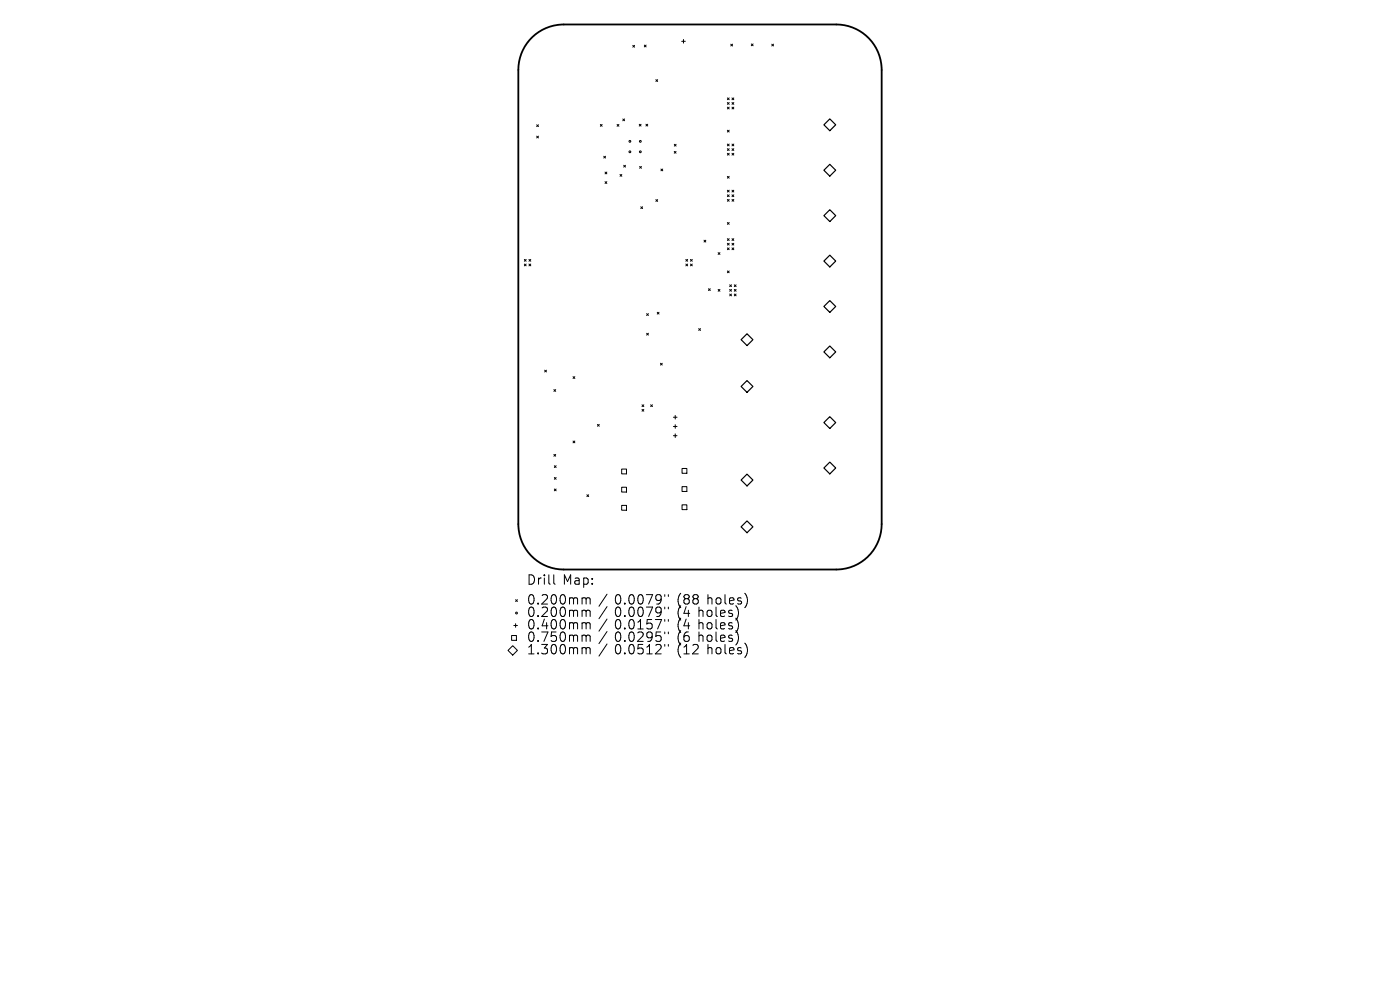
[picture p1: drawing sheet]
<svg xmlns="http://www.w3.org/2000/svg" width="297mm" height="210mm" viewBox="0 0 297 210" stroke-linecap="round" stroke-linejoin="round" font-family="sans-serif">
<defs><g id="words">
<g font-size="2.8">
<text x="111.8" y="124.5">Drill</text>
<text x="119.4" y="124.5">Map:</text>
<text x="111.8" y="128.7">0.200mm</text>
<text x="111.8" y="131.3">0.200mm</text>
<text x="130.4" y="128.7">0.0079&quot;</text>
<text x="130.4" y="131.3">0.0079&quot;</text>
<text x="143.7" y="128.7">(88</text>
<text x="143.7" y="131.3">(4</text>
<text x="148.2" y="131.3">holes)</text>
<text x="150.1" y="128.7">holes)</text>
<text x="111.8" y="133.9">0.400mm</text>
<text x="111.8" y="136.6">0.750mm</text>
<text x="130.4" y="133.9">0.0157&quot;</text>
<text x="130.4" y="136.6">0.0295&quot;</text>
<text x="143.7" y="133.9">(4</text>
<text x="143.7" y="136.6">(6</text>
<text x="148.2" y="133.9">holes)</text>
<text x="148.2" y="136.6">holes)</text>
<text x="111.8" y="139.2">1.300mm</text>
<text x="130.4" y="139.2">0.0512&quot;</text>
<text x="143.7" y="139.2">(12</text>
<text x="150.1" y="139.2">holes)</text>
</g>
</g></defs>
<path d="M112.9 7.9a9.6 9.6 0 0 1 6.7-2.7h57.8a9.6 9.6 0 0 1 9.6 9.6v96.4a9.6 9.6 0 0 1-9.6 9.6h-57.8a9.6 9.6 0 0 1-9.6-9.6v-96.4a9.6 9.6 0 0 1 2.9-6.9z" fill="none" stroke="#000" stroke-width=".39"/>
<g fill="none" stroke="#000" stroke-width=".21">
<path d="M134.2 9.6l.4 .4M134.6 9.6l-.4 .4M136.7 9.6l.4 .4M137.1 9.6l-.4 .4M139.1 16.9l.4 .4M139.5 16.9l-.4 .4M144.6 8.8h.8M145 8.4v.7M155 9.4l.4 .4M155.4 9.4l-.4 .4M159.4 9.3l.4 .4M159.8 9.3l-.4 .4"/>
<path d="M163.7 9.4l.4 .4M164.1 9.4l-.4 .4M113.9 26.5l.3 .4M113.9 28.9l.3 .4M114.2 26.5l-.3 .4M114.2 28.9l-.3 .4M127.4 26.4l.3 .4M127.7 26.4l-.3 .4M128.1 33.1l.4 .4M128.4 38.5l.3 .4M128.4 36.5l.3 .4M128.5 33.1l-.4 .4"/>
<path d="M128.7 38.5l-.3 .4M128.7 36.5l-.3 .4M130.9 26.4l.4 .4M131.3 26.4l-.4 .4M131.5 37l.4 .4M131.9 37l-.4 .4M132.1 25.2l.4 .4M132.3 35.1l.4 .3M132.5 25.2l-.4 .4M132.7 35.1l-.4 .3M135.6 26.4l.4 .3M135.7 35.3l.4 .4"/>
<path d="M136 26.4l-.4 .3M136.1 35.3l-.4 .4M137 26.4l.4 .3M137.4 26.4l-.4 .3M140.2 35.9l.4 .3M140.6 35.9l-.4 .3M143 32.1l.4 .4M143.1 30.6l.3 .4M143.4 32.1l-.4 .4M143.4 30.6l-.3 .4M154.3 20.8l.4 .4M154.3 21.7l.4 .4"/>
<path d="M154.3 22.7l.4 .4M154.3 27.6l.4 .4M154.3 30.6l.4 .3M154.3 31.5l.4 .4M154.3 32.5l.4 .4M154.3 37.4l.4 .4M154.7 21.7l-.4 .4M154.7 20.8l-.4 .4M154.7 22.7l-.4 .4M154.7 27.6l-.4 .4M154.7 30.6l-.4 .3M154.7 31.5l-.4 .4"/>
<path d="M154.7 32.5l-.4 .4M154.7 37.4l-.4 .4M155.3 30.6l.4 .3M155.3 21.7l.4 .4M155.3 22.7l.4 .4M155.3 31.5l.4 .4M155.3 32.5l.4 .4M155.3 20.8l.4 .4M155.7 20.8l-.4 .4M155.7 21.7l-.4 .4M155.7 30.6l-.4 .3M155.7 31.5l-.4 .4"/>
<path d="M155.7 22.7l-.4 .4M155.7 32.5l-.4 .4M111.2 55l.4 .4M111.2 56l.4 .4M111.6 55l-.4 .4M111.6 56l-.4 .4M112.2 56l.4 .4M112.2 55l.4 .4M112.6 55l-.4 .4M112.6 56l-.4 .4M135.9 43.9l.4 .3M136.3 43.9l-.4 .3"/>
<path d="M139.1 42.3l.4 .4M139.5 42.3l-.4 .4M145.5 55l.4 .4M145.5 56l.4 .4M145.9 55l-.4 .4M145.9 56l-.4 .4M146.5 56l.4 .4M146.5 55l.4 .4M146.9 55l-.4 .4M146.9 56l-.4 .4M149.4 51l.3 .3M149.7 51l-.3 .3"/>
<path d="M152.4 53.6l.3 .4M152.7 53.6l-.3 .4M154.3 57.5l.4 .4M154.3 40.3l.4 .4M154.3 41.3l.4 .4M154.3 42.3l.4 .4M154.3 47.2l.4 .4M154.3 50.6l.4 .4M154.3 51.6l.4 .4M154.3 52.6l.4 .4M154.7 47.2l-.4 .4M154.7 51.6l-.4 .4"/>
<path d="M154.7 40.3l-.4 .4M154.7 41.3l-.4 .4M154.7 42.3l-.4 .4M154.7 50.6l-.4 .4M154.7 52.6l-.4 .4M154.7 57.5l-.4 .4M155.3 41.3l.4 .4M155.3 42.3l.4 .4M155.3 52.6l.4 .4M155.3 40.3l.4 .4M155.3 50.6l.4 .4M155.3 51.6l.4 .4"/>
<path d="M155.7 52.6l-.4 .4M155.7 50.6l-.4 .4M155.7 40.3l-.4 .4M155.7 41.3l-.4 .4M155.7 51.6l-.4 .4M155.7 42.3l-.4 .4M115.5 78.5l.4 .4M115.9 78.5l-.4 .4M121.6 79.9l.3 .4M121.9 79.9l-.3 .4M137.2 66.5l.4 .4M137.2 70.7l.4 .4"/>
<path d="M137.6 66.5l-.4 .4M137.6 70.7l-.4 .4M139.4 66.2l.4 .4M139.8 66.2l-.4 .4M140.1 77.1l.4 .3M140.5 77.1l-.4 .3M148.2 69.7l.4 .4M148.6 69.7l-.4 .4M150.3 61.2l.4 .4M150.7 61.2l-.4 .4M152.4 61.4l.3 .4M152.7 61.4l-.3 .4"/>
<path d="M154.8 60.4l.4 .4M154.8 61.4l.4 .4M154.8 62.4l.4 .4M155.2 62.4l-.4 .4M155.2 60.4l-.4 .4M155.2 61.4l-.4 .4M155.8 61.4l.4 .4M155.8 62.4l.4 .4M155.8 60.4l.4 .4M156.2 61.4l-.4 .4M156.2 60.4l-.4 .4M156.2 62.4l-.4 .4"/>
<path d="M117.5 82.6l.4 .4M117.5 96.4l.4 .4M117.6 98.8l.4 .4M117.9 82.6l-.4 .4M117.9 96.4l-.4 .4M118 98.8l-.4 .4M121.6 93.6l.3 .3M121.9 93.6l-.3 .3M126.8 90l.3 .4M127.1 90l-.3 .4M131.9 99.5h1v1h-1zM136.2 85.9l.4 .4"/>
<path d="M136.2 86.8l.4 .4M136.6 85.9l-.4 .4M136.6 86.8l-.4 .4M138 85.9l.4 .4M138.4 85.9l-.4 .4M142.9 88.5h.7M142.9 90.5h.7M142.9 92.4h.7M143.2 88.1v.8M143.2 90.1v.8M143.2 92v.8M144.7 99.4h1v1h-1z"/>
<path d="M117.6 101.3l.4 .4M117.6 103.7l.4 .4M118 101.3l-.4 .4M118 103.7l-.4 .4M124.5 105l.4 .3M124.9 105l-.4 .3M131.9 103.4h1v1h-1zM131.9 107.2h1v1h-1zM144.7 103.2h1v1.1h-1zM144.7 107.1h1v1h-1zM107.8 138l1-1 1 1-1 1zM108.5 134.8h1.1v1h-1.1z"/>
<path d="M109 132.7h.8M109.4 127.2l.4 .4M109.4 132.3v.8M109.8 127.2l-.4 .4M117.5 121.9v1.8l.3 .2M124.1 126.8l.2 .3M124.1 129.4l.2 .3M124.1 132.1l.2 .3M124.1 134.7l.2 .3M124.1 137.4l.2 .3M124.3 127.1v1M124.3 129.7v1.1"/>
<path d="M124.3 132.4v1M124.3 135v1.1M124.3 137.7v1M124.3 127.1l.3-.3 .5 .1 .1 1.2M124.3 129.7l.3-.3 .5 .1 .1 1.3M124.3 132.4l.3-.3 .5 .1 .1 1.2M124.3 135l.3-.3 .5 .1 .1 1.3M124.3 137.7l.3-.3 .5 .1 .1 1.2M128.8 126l-1.7 2.6M128.8 128.7l-1.7 2.6M128.8 131.3l-1.7 2.6M128.8 134l-1.7 2.5"/>
<path d="M128.8 136.6l-1.7 2.6M141 126.1v.4M141 128.8v.4M141 131.4v.4M141 134.1v.3M141 136.7v.4M141.8 126.1v.4M141.8 128.8v.4M141.8 131.4v.4M141.8 134.1v.3M141.8 136.7v.4M156.6 132v1.3"/>
<path d="M156.6 134.6v1.4M156.7 129.8l-.1 .9M158.5 126.7v1.3M158.5 137.3v1.3"/>
<circle cx="133.6" cy="32.2" r=".19"/>
<circle cx="133.6" cy="30" r=".19"/>
<circle cx="135.8" cy="32.2" r=".19"/>
<circle cx="135.8" cy="30" r=".19"/>
<circle cx="109.6" cy="130" r=".19"/>
</g>
<path d="M174.8 26.5l1.2-1.3 1.3 1.3-1.3 1.2zM174.8 36.1l1.2-1.2 1.3 1.2-1.3 1.3zM174.8 45.7l1.2-1.2 1.3 1.2-1.3 1.3zM174.8 55.4l1.2-1.3 1.3 1.3-1.3 1.2zM158.5 70.8l1.2 1.3-1.2 1.2-1.3-1.2zM174.8 65l1.2-1.2 1.3 1.2-1.3 1.3zM174.8 74.6l1.2-1.2 1.3 1.2-1.3 1.3zM157.2 82l1.3-1.3 1.2 1.3-1.2 1.2zM174.8 89.6l1.2-1.2 1.3 1.2-1.3 1.3zM174.8 99.3l1.2-1.3 1.3 1.3-1.3 1.2zM157.2 101.8l1.3-1.2 1.2 1.2-1.2 1.3zM157.2 111.8l1.3-1.3 1.2 1.3-1.2 1.2z" fill="none" stroke="#000" stroke-width=".25"/>
<use href="#words"/>
</svg>
